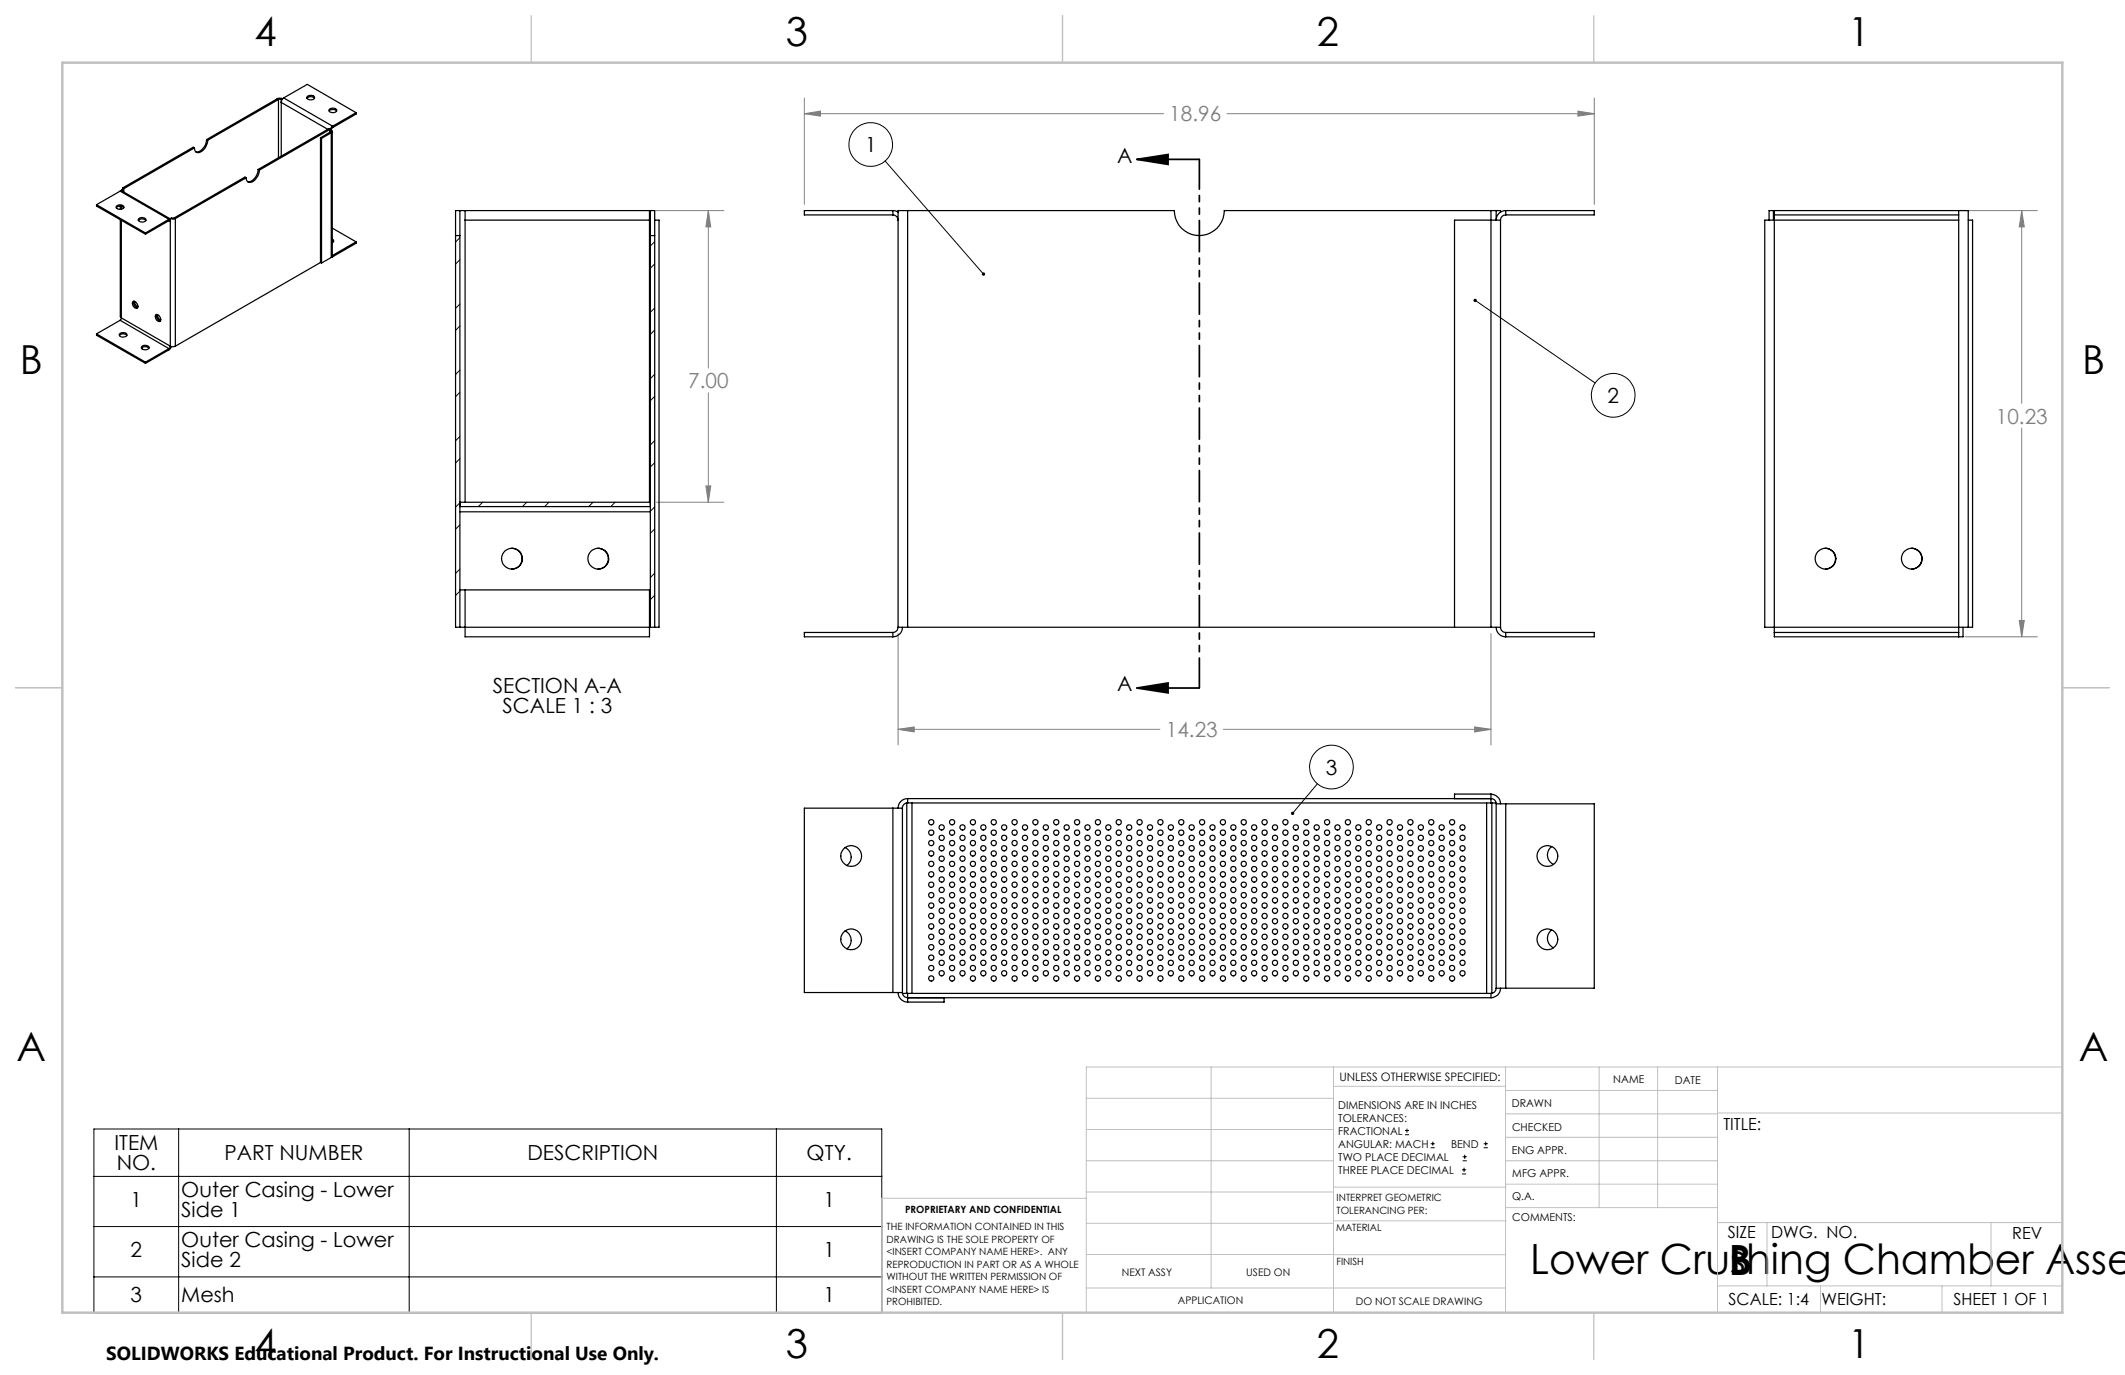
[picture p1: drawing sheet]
<svg xmlns="http://www.w3.org/2000/svg" width="432mm" height="279mm" viewBox="0 0 432 279" stroke-linecap="round" stroke-linejoin="round" font-family="sans-serif">
<defs><g id="words">
<g font-size="8.5">
<text x="310.9" y="258.9">Lower Crushing Chamber Asse</text>
<text x="351.3" y="259">B</text>
</g>
<g font-size="8.1">
<text x="51.7" y="9.3">4</text>
<text x="159.7" y="9.3">3</text>
<text x="267.6" y="9.3">2</text>
<text x="375.6" y="9.3">1</text>
<text x="4" y="76">B</text>
<text x="423.1" y="76">B</text>
<text x="3.3" y="215.7">A</text>
<text x="422.4" y="215.7">A</text>
<text x="51.7" y="276">4</text>
<text x="159.7" y="276">3</text>
<text x="267.6" y="276">2</text>
<text x="375.6" y="276">1</text>
</g>
<g font-size="4.2" fill="#808080">
<text x="237.6" y="24.7">18.96</text>
<text x="139.8" y="78.9">7.00</text>
<text x="405.6" y="86.1">10.23</text>
<text x="236.9" y="149.8">14.23</text>
</g>
<g font-size="4.2">
<text x="175.8" y="30.9">1</text>
<text x="227" y="33.1">A</text>
<text x="326.6" y="81.9">2</text>
<text x="100.2" y="140.7">SECTION A-A</text>
<text x="227" y="140.5">A</text>
<text x="102.1" y="144.9">SCALE 1 : 3</text>
<text x="269.4" y="157.4">3</text>
<text x="23.3" y="233.7">ITEM</text>
<text x="23.7" y="237.8">NO.</text>
<text x="45.6" y="235.7">PART NUMBER</text>
<text x="107.2" y="235.7">DESCRIPTION</text>
<text x="163.9" y="235.7">QTY.</text>
<text x="26.5" y="245.3">1</text>
<text x="36.8" y="243.2">Outer Casing - Lower</text>
<text x="167.3" y="245.3">1</text>
<text x="36.8" y="247.3">Side 1</text>
<text x="26.5" y="255.5">2</text>
<text x="36.8" y="253.4">Outer Casing - Lower</text>
<text x="36.8" y="257.5">Side 2</text>
<text x="167.3" y="255.5">1</text>
<text x="26.5" y="264.6">3</text>
<text x="36.8" y="264.6">Mesh</text>
<text x="167.3" y="264.6">1</text>
</g>
<text font-size="3.8" x="21.6" y="276.3">SOLIDWORKS Educational Product. For Instructional Use Only.</text>
<g font-size="3.4">
<text x="350.2" y="229.5">TITLE:</text>
<text x="351.1" y="251.6">SIZE</text>
<text x="359.9" y="251.6">DWG. NO.</text>
<text x="408.9" y="251.7">REV</text>
<text x="351.2" y="265.2">SCALE: 1:4</text>
<text x="370.1" y="265.3">WEIGHT:</text>
<text x="396.9" y="265.2">SHEET 1 OF 1</text>
</g>
<text font-size="2.4" x="272.2" y="219.7">UNLESS OTHERWISE SPECIFIED:</text>
<g font-size="2.2">
<text x="327.8" y="220.1">NAME</text>
<text x="340.3" y="220.2">DATE</text>
<text x="271.9" y="225.3">DIMENSIONS ARE IN INCHES</text>
<text x="271.9" y="227.9">TOLERANCES:</text>
<text x="307.2" y="224.9">DRAWN</text>
<text x="271.9" y="230.6">FRACTIONAL</text>
<text x="271.9" y="233.2">ANGULAR: MACH</text>
<text x="294.9" y="233.2">BEND</text>
<text x="307.3" y="229.8">CHECKED</text>
<text x="271.9" y="235.9">TWO PLACE DECIMAL</text>
<text x="271.9" y="238.5">THREE PLACE DECIMAL</text>
<text x="307.2" y="234.5">ENG APPR.</text>
<text x="307.3" y="239.2">MFG APPR.</text>
<text x="307.3" y="243.9">Q.A.</text>
<text x="307.3" y="248.1">COMMENTS:</text>
</g>
<g font-size="2.1">
<text x="227.9" y="259.2">NEXT ASSY</text>
<text x="253.3" y="259.2">USED ON</text>
<text x="239.3" y="265">APPLICATION</text>
<text x="275.5" y="265.1">DO NOT SCALE DRAWING</text>
</g>
<g font-size="2">
<text x="271.6" y="244.1">INTERPRET GEOMETRIC</text>
<text x="180.2" y="250">THE INFORMATION CONTAINED IN THIS</text>
<text x="183.9" y="246.4">PROPRIETARY AND CONFIDENTIAL</text>
<text x="271.5" y="250.2">MATERIAL</text>
<text x="271.6" y="246.6">TOLERANCING PER:</text>
<text x="180.2" y="252.5">DRAWING IS THE SOLE PROPERTY OF</text>
<text x="180.2" y="255.1">&lt;INSERT COMPANY NAME HERE&gt;. ANY</text>
<text x="180.2" y="257.6">REPRODUCTION IN PART OR AS A WHOLE</text>
<text x="271.5" y="257">FINISH</text>
<text x="180.2" y="260.1">WITHOUT THE WRITTEN PERMISSION OF</text>
<text x="180.2" y="262.6">&lt;INSERT COMPANY NAME HERE&gt; IS</text>
<text x="180.2" y="265.2">PROHIBITED.</text>
</g>
</g></defs>
<g fill="none" stroke="#000" stroke-width=".2">
<path d="M179.8 32.7l20 23M299.8 61l24.3 16.8M267.7 159.3l-5.1 6M19.1 229.4h160.1v37.4h-160.1zM19.1 239h160.1M36.3 229.4v37.4M83.1 229.4v37.4M157.8 229.4v37.4M285.5 230.6h.8M285.5 229.7h.8M285.9 229.3v.9M290.7 233.2h.8"/>
<path d="M290.7 232.4h.8M291.1 232v.8M297.1 238.5h.8M297.1 237.7h.8M297.2 235.9h.9M297.2 235.1h.9M297.5 237.3v.8M297.6 234.6v.9M301.5 233.2h.8M301.5 232.4h.8M301.9 232v.8M19.1 249.2h160.1"/>
<path d="M19.1 259.5h160.1"/>
<circle cx="176.9" cy="29.4" r="4.4"/>
<circle cx="327.8" cy="80.3" r="4.4"/>
<circle cx="270.5" cy="155.9" r="4.4"/>
</g>
<path d="M231 32.4l6.3-1v2zM231 32.4h12.7M231 139.8l6.3-1v2zM231 139.8h12.7" fill="none" stroke="#000" stroke-width=".35"/>
<g fill="none" stroke="#808080" stroke-width=".2">
<path d="M163.4 19.9v21.6M324 19.9v21.6M163.4 23.1l3.3-.5v1zM163.4 23.1h73M249.3 23.1h74.7M320.6 22.6l3.4 .5-3.4 .5zM133.2 42.8h13.9M143.9 42.8l.5 3.3h-1zM143.9 42.8v32M399.3 42.8h14.7M410.8 42.8l.5 3.3h-1zM410.8 42.8v39.2"/>
<path d="M143.9 79.8v22.3M143.4 98.7h1l-.5 3.4zM410.8 87v42.4M133.4 102.1h13.7M182.5 128.7v22.7M303 128.7v22.7M399.3 129.4h14.7M410.3 126.1h1l-.5 3.3zM182.5 148.2l3.3-.5v1zM182.5 148.2h53.2M248.6 148.2h54.4M299.6 147.7l3.4 .5-3.4 .5z"/>
</g>
<path d="M243.7 32.4v107.4" fill="none" stroke="#000" stroke-width=".35" stroke-dasharray="6.3 1.3 1.3 1.3 1.3 1.3" stroke-dashoffset=".3"/>
<g fill="none" stroke="#c0c0c0" stroke-width=".2">
<path d="M246.1 216.8v44.9M271 216.8v49.9M305.9 216.8v49.9M324.9 216.8v28.6M336.8 216.8v28.6M349 216.8v49.9M419.1 216.8h-198.4v49.9M220.7 235.9h50.3M220.7 229.5h50.3M220.7 223.2h50.3M271 220.7h34.9M305.9 231.1h43.1"/>
<path d="M305.9 226.3h43.1M305.9 221.6h43.1M305.9 235.9h43.1M349 226.2h70.1M220.7 248.6h50.3M220.7 242.2h50.3M220.7 254.9h50.3M220.7 243.5h-41.6v23.2M271 255h34.9M271 248.1h35M271 241.2h35M305.9 240.6h43.1"/>
<path d="M306 245.4h43M349 248.4h70.1M359.1 248.4v12.9M404.6 248.4v12.9M220.7 261.7h85.2M349 261.3h70.1M369.9 261.3v5.4M394.6 261.3v5.4"/>
</g>
<path d="M108 3.2v9.5M215.9 3.2v9.5M323.8 3.2v9.5M3.1 139.7h9.6M419.1 139.7h9.5M108 266.7v9.6M215.9 266.7v9.6M323.8 266.7v9.6" fill="none" stroke="#c0c0c0" stroke-width=".25"/>
<path d="M12.7 12.7h406.4v254h-406.4z" fill="none" stroke="#c0c0c0" stroke-width=".5"/>
<g fill="#000">
<path d="M231 32.4l6.3-1v2zM231 139.8l6.3-1v2z"/>
<path d="M199.5 55.5v.1a.33 .33 0 0 0 .2 .4 .33 .33 0 0 0 .4 0l-.3-.3 .3 .2a.35 .35 0 0 0-.1-.5 .35 .35 0 0 0-.5 .1zM299.5 60.8l.3 .2-.3-.1a.33 .33 0 0 0 .2 .5 .33 .33 0 0 0 .4-.4 .33 .33 0 0 0-.5-.3zM262.4 165.1v.4l.2-.2-.2 .2a.34 .34 0 0 0 .5 0 .34 .34 0 0 0 0-.5 .34 .34 0 0 0-.5 .1z"/>
</g>
<path d="M182.5 148.2l3.3-.5v1zM299.6 147.7l3.4 .5-3.4 .5zM163.4 23.1l3.3-.5v1zM320.6 22.6l3.4 .5-3.4 .5zM410.8 42.8l.5 3.3h-1zM410.3 126.1h1l-.5 3.3zM143.4 98.7h1l-.5 3.4zM143.9 42.8l.5 3.3h-1z" fill="#808080"/>
<g fill="none" stroke="#000" stroke-width=".25">
<path d="M57.6 19.9l-.2 .3M57.6 19.9l10 5.7M57.6 19.9l4.8-2.8 10 5.8M62.4 20a1.05 1.05 0 0 1 1.5 0M62.4 19.6a.9 .9 0 0 1 1.5 .3 1.01 1.01 0 0 1-1.6 0zM24.4 38.8h.4l9.8 5.7-.3 .1M24.4 38.8l-4.8 2.8M24.4 38.8l9.9 5.8M24.7 38.7l-.1 .1M24.7 38.7l.1 .1M24.9 38.2l.3 .1M24.9 38.2v.7"/>
<path d="M24.9 38.5l-.2 .2M25.2 38.3v.7M39.5 30.1l-14.3 8.2M39.5 30.1l-.2-.2-14.4 8.3M42 28.4a2.51 2.51 0 0 1-2.2 2.5v-.1M42 28.4l.2 .1M42.2 28.5a2.45 2.45 0 0 1-2.1 2.5l-.4-.3-.2-.6M50 36.1l-.2-.1-14.4 8.3M50 36.1l-14.4 8.3M52.5 34.4a2.53 2.53 0 0 1-2.2 2.5M52.5 34.4l.2 .2M52.7 34.6a2.71 2.71 0 0 1-2 2.5l-.5-.4-.2-.6"/>
<path d="M56.3 20.1l.6-.2 .5 .2M56.3 20.1l.3 .1M56.3 20.1l-14.3 8.3M56.6 20.2h.5M56.6 20.2l-14.4 8.3M56.6 20.2v11.9M57.1 20.2v11.5M57.4 20.2l-.3 .6 9.5 5.5M57.4 20.1l-.3 .1M57.4 20.1v.1M65.1 28l.2 .1M65.1 28v25.3"/>
<path d="M65.3 28.1v25.3M66.9 22.6a1.04 1.04 0 0 1 1.5 0M66.9 22.2a.87 .87 0 0 1 1.5 .3 .88 .88 0 0 1-1.5-.2zM67.1 26.5l.1 .2-.1 .1M67.1 26.8l-2 1.2M67.1 26.8l.2 .2M67.1 26.3l-14.4 8.3M67.1 26.3v.5M67.1 26.3l-.2-.2-14.4 8.3M67.3 26.4a.32 .32 0 0 1 .2 .3 .32 .32 0 0 1-.2 .3M67.3 27l-2 1.1M67.3 27v25.3"/>
<path d="M67.3 26.4l-.2 .1M67.5 26.7v25.4l-.2 .2M67.6 25.6l-.3 .3-.2 .6M67.6 25.9l-.3 .5M67.6 25.6v.3M72.4 22.9l-4.8 2.7M72.4 22.9v.3l-4.8 2.7M19.6 41.6v.3l10 5.7M19.6 41.6l10 5.7M23.6 42.2a1.04 1.04 0 0 1 1.6 0M23.7 41.9a.91 .91 0 0 1 1.5 .3 .91 .91 0 0 1-1.6-.2zM24.4 44.7v19.6l.3 .3"/>
<path d="M24.4 41.9v.6M24.7 41.9v.6M24.7 44.8v19.8M28.1 44.8a1.05 1.05 0 0 1 1.5 0M28.3 44.4a.92 .92 0 0 1 1.4 .4 1 1 0 0 1-1.6-.1zM29.6 47.3v.3M34.3 44.8h.3v.2zM34.3 44.6l-4.7 2.7M34.3 44.8l-4.7 2.8M34.3 44.6v.2M34.6 44.4l.4 .1 .6-.1M34.6 44.4v25.9"/>
<path d="M35.4 44.3l-.8 .1M35.4 44.3l.2 .1M35.6 44.4v25.9M65.1 53.3l.2 .1M65.1 53.3l-29.5 17M67.3 52.3l-2 1.1M67.5 48.6a.36 .36 0 0 1 .3 .4 .36 .36 0 0 1-.3 .3M67.5 48.9l.3 .2M67.5 46.4l4.9 2.7M67.5 51.9h.1M67.6 52.2h-.1M67.6 51.9h-.1"/>
<path d="M67.6 51.9v.3M72.4 49.1v.3l-4.8 2.8M72.4 49.1l-4.8 2.8M92.6 47.9v79.6h.9M92.6 47.9h.9M93.5 42.8h-.9v5.1M93.5 42.8v5.1M93.5 42.8h1M93.5 47.9v79.6M94.5 42.8h37.5v59.3M94.5 44.7h37.7M94.5 42.8v59.3"/>
<path d="M132.2 47.9v-5.1h.8v5.1M132.2 47.9v79.6M132.2 47.9h.8M133 44.7h.9v82.8h-39.4M133 47.9v79.6M181.4 42.8l1.1 .3M181.4 43.7a1.09 1.09 0 0 1 1.1 1M181.4 42.8h-18v.9h18M181.4 42.8v.9M184.4 42.8h-1.9v84.7M184.4 42.8h54.2a5.1 5.1 0 0 0 5.1 5.1 5.1 5.1 0 0 0 5.1-5.1h54.2M184.4 42.8v84.7"/>
<path d="M303 42.8h1M303 42.8v84.7M304 42.8v1.9a1.93 1.93 0 0 1 2-1.9M304 42.8h.9v.3M304.9 44.7h-9.3v82.8M304.9 44.7v82.8M306 43.7a1.09 1.09 0 0 0-1.1 1M306 42.8h18v.9h-18M306 42.8v.9M360.4 42.8h.1M360.4 42.8h-.9v1.9M360.4 42.8v1.9"/>
<path d="M360.5 43.7v1M360.5 44.7h-1.9v82.8h1.9M360.5 44.7h37.5M360.5 42.8h37.5M360.5 43.7h37.5M360.5 42.8v.9M360.5 44.7v82.8M398 43.7v1M398 42.8h1.9v84.7M398 42.8v.9M398 44.7v82.8M399.9 44.7h.9v82.8h-.9"/>
<path d="M19.6 67.8v.3l10 5.7M19.6 67.8l10 5.8M24.3 68.2a1.04 1.04 0 0 1 1.5 0M24.4 67.8a.87 .87 0 0 1 1.4 .3 .88 .88 0 0 1-1.6-.2zM24.4 65.1l-4.8 2.7M24.4 65.1l9.9 5.7M24.7 64.6l-.3 .5M24.7 64.6l9.9 5.7M27 61.3a.84 .84 0 0 1 .9 .4 .84 .84 0 0 1-.1 1 .96 .96 0 0 1-.8-1.4zM27.2 61.2a1.03 1.03 0 0 0 .7 1.3M27.3 61.2a1.42 1.42 0 0 0 .7 1.2M27.7 62.4l.3 .1"/>
<path d="M28.8 70.8a1.04 1.04 0 0 1 1.5 0M28.8 70.4a1 1 0 0 1 1.5 .2 .87 .87 0 0 1-.8 .5 .87 .87 0 0 1-.8-.5zM29.6 73.6v.2M31.6 64a.8 .8 0 0 1 1.1 .9 .44 .44 0 0 1-.5 .5 .44 .44 0 0 1-.4-.4l-.3-.7zM31.9 63.9a1.09 1.09 0 0 0 .7 1.3M32 63.9a1.24 1.24 0 0 0 .7 1.2M32.3 65.1l.3 .1M34.3 70.8v.3M34.3 70.8l-4.7 2.8M34.3 71.1l-4.7 2.7M34.6 70.3l.4 .1 .6-.1M34.6 70.3l-.3 .5"/>
<path d="M34.8 70.4l-.5 .7M93.5 102.9h38.7M93.5 102.1h38.7M93.5 119.9h38.7M93.5 104h38.7M94.5 119.9v7.6M104 111.4a2.12 2.12 0 0 1 2.1 2.1 2.12 2.12 0 0 1-2.1 2.1M121.5 111.4a2.12 2.12 0 0 1 2.1 2.1 2.12 2.12 0 0 1-2.1 2.1M132 119.9v9.5h-37.5v-1.9M370.9 111.4a2.12 2.12 0 0 1 2.1 2.1 2.12 2.12 0 0 1-2.1 2.1M388.4 111.4a2.12 2.12 0 0 1 2.1 2.1 2.12 2.12 0 0 1-2.1 2.1M93.5 127.5h1"/>
<path d="M181.4 128.5h-18v.9h18M181.4 128.5v.9M182.5 127.5h1.9M182.5 127.5a1.09 1.09 0 0 1-1.1 1M183.4 127.5a1.93 1.93 0 0 1-2 1.9M184.4 127.5h118.6M303 127.5h1.9M304 127.5a1.93 1.93 0 0 0 2 1.9M304.9 127.5a1.09 1.09 0 0 0 1.1 1M306 128.5h18v.9h-18M306 128.5v.9M360.5 127.5v1"/>
<path d="M360.5 127.5h37.5M360.5 128.5h37.5M398 127.5v1M398 127.5h1.9M398 128.5v.9M398.9 127.5v1.9h-38.4v-.9M171.7 172.2a2.12 2.12 0 0 1 .4 3.7M181.4 164.2h2M181.4 164.2v37.5M181.4 164.2h-18v37.5h18M183.4 164.2v37.5M184.3 163.2v38.7"/>
<path d="M184.4 162.3h118.6a1.02 1.02 0 0 1 1 1M184.4 162.3a1.93 1.93 0 0 0-1.9 1.9M184.4 163.2a1.02 1.02 0 0 0-1 1M184.4 162.3v.9M184.4 163.2h118.6M185.3 163.2v38.7M302.1 163.2v38.7M303 163.2h.1M303 161.4a1.99 1.99 0 0 1 1.9 1.9M303 161.4h-7.4v.9M303 161.4v1.8M303.1 163.2h.9"/>
<path d="M303.1 163.2v38.6M304 163.3h2M304 163.3v37.5M306 163.3h18v37.5h-18M306 163.3v37.5M315.3 172a2.11 2.11 0 0 0 .4 3.6M171.7 189.2a2.12 2.12 0 0 1 .4 3.6M315.3 188.9a2.11 2.11 0 0 0 .4 3.7M181.4 201.7h2M182.5 201.7a1.93 1.93 0 0 0 1.9 1.9M183.4 201.7a1.09 1.09 0 0 0 1 1h118.6M183.4 201.9h.9"/>
<path d="M184.3 201.9h.1M184.4 201.9v1.7M184.4 201.9h118.6M191.8 202.7v.9h-7.4M303 201.9v.8M304 200.8h2M304 200.8a1.09 1.09 0 0 1-1 1.1M304.9 200.8a1.93 1.93 0 0 1-1.9 1.9"/>
<circle cx="104" cy="113.5" r="2.12"/>
<circle cx="121.6" cy="113.5" r="2.12"/>
<circle cx="371" cy="113.5" r="2.11"/>
<circle cx="388.5" cy="113.5" r="2.11"/>
<circle cx="173" cy="173.9" r="2.12"/>
<circle cx="189.2" cy="179.8" r=".54"/>
<circle cx="189.2" cy="173.4" r=".54"/>
<circle cx="189.2" cy="169.2" r=".54"/>
<circle cx="189.2" cy="177.6" r=".54"/>
<circle cx="189.2" cy="167.1" r=".54"/>
<circle cx="189.2" cy="171.3" r=".54"/>
<circle cx="189.2" cy="175.5" r=".54"/>
<circle cx="191.3" cy="170.2" r=".54"/>
<circle cx="191.3" cy="178.7" r=".54"/>
<circle cx="191.3" cy="168.1" r=".54"/>
<circle cx="191.3" cy="174.5" r=".54"/>
<circle cx="191.3" cy="172.4" r=".54"/>
<circle cx="191.3" cy="176.6" r=".54"/>
<circle cx="193.5" cy="179.8" r=".54"/>
<circle cx="193.5" cy="175.5" r=".54"/>
<circle cx="193.5" cy="173.4" r=".54"/>
<circle cx="193.5" cy="167.1" r=".54"/>
<circle cx="193.5" cy="171.3" r=".54"/>
<circle cx="193.5" cy="177.6" r=".54"/>
<circle cx="193.5" cy="169.2" r=".54"/>
<circle cx="195.6" cy="176.6" r=".54"/>
<circle cx="195.6" cy="170.2" r=".54"/>
<circle cx="195.6" cy="174.5" r=".54"/>
<circle cx="195.6" cy="172.4" r=".54"/>
<circle cx="195.6" cy="178.7" r=".54"/>
<circle cx="195.6" cy="168.1" r=".54"/>
<circle cx="197.7" cy="179.8" r=".54"/>
<circle cx="197.7" cy="169.2" r=".54"/>
<circle cx="197.7" cy="167.1" r=".54"/>
<circle cx="197.7" cy="173.4" r=".54"/>
<circle cx="197.7" cy="175.5" r=".54"/>
<circle cx="197.7" cy="177.6" r=".54"/>
<circle cx="197.7" cy="171.3" r=".54"/>
<circle cx="199.8" cy="172.4" r=".54"/>
<circle cx="199.8" cy="168.1" r=".54"/>
<circle cx="199.8" cy="174.5" r=".54"/>
<circle cx="199.8" cy="170.2" r=".54"/>
<circle cx="199.8" cy="178.7" r=".54"/>
<circle cx="199.8" cy="176.6" r=".54"/>
<circle cx="201.9" cy="179.8" r=".54"/>
<circle cx="201.9" cy="173.4" r=".54"/>
<circle cx="201.9" cy="171.3" r=".54"/>
<circle cx="201.9" cy="177.6" r=".54"/>
<circle cx="201.9" cy="169.2" r=".54"/>
<circle cx="201.9" cy="167.1" r=".54"/>
<circle cx="201.9" cy="175.5" r=".54"/>
<circle cx="204" cy="176.6" r=".54"/>
<circle cx="204" cy="170.2" r=".54"/>
<circle cx="204" cy="178.7" r=".54"/>
<circle cx="204" cy="172.4" r=".54"/>
<circle cx="204" cy="174.5" r=".54"/>
<circle cx="204" cy="168.1" r=".54"/>
<circle cx="206.2" cy="179.8" r=".54"/>
<circle cx="206.2" cy="167.1" r=".54"/>
<circle cx="206.2" cy="169.2" r=".54"/>
<circle cx="206.2" cy="173.4" r=".54"/>
<circle cx="206.2" cy="177.6" r=".54"/>
<circle cx="206.2" cy="171.3" r=".54"/>
<circle cx="206.2" cy="175.5" r=".54"/>
<circle cx="208.3" cy="172.4" r=".54"/>
<circle cx="208.3" cy="168.1" r=".54"/>
<circle cx="208.3" cy="174.5" r=".54"/>
<circle cx="208.3" cy="178.7" r=".54"/>
<circle cx="208.3" cy="170.2" r=".54"/>
<circle cx="208.3" cy="176.6" r=".54"/>
<circle cx="210.4" cy="179.8" r=".54"/>
<circle cx="210.4" cy="173.4" r=".54"/>
<circle cx="210.4" cy="175.5" r=".54"/>
<circle cx="210.4" cy="167.1" r=".54"/>
<circle cx="210.4" cy="171.3" r=".54"/>
<circle cx="210.4" cy="177.6" r=".54"/>
<circle cx="210.4" cy="169.2" r=".54"/>
<circle cx="212.5" cy="170.2" r=".54"/>
<circle cx="212.5" cy="176.6" r=".54"/>
<circle cx="212.5" cy="172.4" r=".54"/>
<circle cx="212.5" cy="178.7" r=".54"/>
<circle cx="212.5" cy="174.5" r=".54"/>
<circle cx="212.5" cy="168.1" r=".54"/>
<circle cx="214.6" cy="179.8" r=".54"/>
<circle cx="214.6" cy="175.5" r=".54"/>
<circle cx="214.6" cy="167.1" r=".54"/>
<circle cx="214.6" cy="173.4" r=".54"/>
<circle cx="214.6" cy="177.6" r=".54"/>
<circle cx="214.6" cy="171.3" r=".54"/>
<circle cx="214.6" cy="169.2" r=".54"/>
<circle cx="216.7" cy="168.1" r=".54"/>
<circle cx="216.7" cy="172.4" r=".54"/>
<circle cx="216.7" cy="170.2" r=".54"/>
<circle cx="216.7" cy="174.5" r=".54"/>
<circle cx="216.7" cy="176.6" r=".54"/>
<circle cx="216.7" cy="178.7" r=".54"/>
<circle cx="218.9" cy="179.8" r=".54"/>
<circle cx="218.9" cy="171.3" r=".54"/>
<circle cx="218.9" cy="175.5" r=".54"/>
<circle cx="218.9" cy="169.2" r=".54"/>
<circle cx="218.9" cy="167.1" r=".54"/>
<circle cx="218.9" cy="177.6" r=".54"/>
<circle cx="218.9" cy="173.4" r=".54"/>
<circle cx="221" cy="172.4" r=".54"/>
<circle cx="221" cy="174.5" r=".54"/>
<circle cx="221" cy="178.7" r=".54"/>
<circle cx="221" cy="170.2" r=".54"/>
<circle cx="221" cy="176.6" r=".54"/>
<circle cx="221" cy="168.1" r=".54"/>
<circle cx="223.1" cy="179.8" r=".54"/>
<circle cx="223.1" cy="167.1" r=".54"/>
<circle cx="223.1" cy="177.6" r=".54"/>
<circle cx="223.1" cy="175.5" r=".54"/>
<circle cx="223.1" cy="169.2" r=".54"/>
<circle cx="223.1" cy="173.4" r=".54"/>
<circle cx="223.1" cy="171.3" r=".54"/>
<circle cx="225.2" cy="170.2" r=".54"/>
<circle cx="225.2" cy="168.1" r=".54"/>
<circle cx="225.2" cy="172.4" r=".54"/>
<circle cx="225.2" cy="178.7" r=".54"/>
<circle cx="225.2" cy="176.6" r=".54"/>
<circle cx="225.2" cy="174.5" r=".54"/>
<circle cx="227.3" cy="179.8" r=".54"/>
<circle cx="227.3" cy="171.3" r=".54"/>
<circle cx="227.3" cy="167.1" r=".54"/>
<circle cx="227.3" cy="169.2" r=".54"/>
<circle cx="227.3" cy="177.6" r=".54"/>
<circle cx="227.3" cy="175.5" r=".54"/>
<circle cx="227.3" cy="173.4" r=".54"/>
<circle cx="229.4" cy="174.5" r=".54"/>
<circle cx="229.4" cy="178.7" r=".54"/>
<circle cx="229.4" cy="176.6" r=".54"/>
<circle cx="229.4" cy="172.4" r=".54"/>
<circle cx="229.4" cy="168.1" r=".54"/>
<circle cx="229.4" cy="170.2" r=".54"/>
<circle cx="231.6" cy="179.8" r=".54"/>
<circle cx="231.6" cy="175.5" r=".54"/>
<circle cx="231.6" cy="167.1" r=".54"/>
<circle cx="231.6" cy="173.4" r=".54"/>
<circle cx="231.6" cy="171.3" r=".54"/>
<circle cx="231.6" cy="177.6" r=".54"/>
<circle cx="231.6" cy="169.2" r=".54"/>
<circle cx="233.7" cy="174.5" r=".54"/>
<circle cx="233.7" cy="172.4" r=".54"/>
<circle cx="233.7" cy="168.1" r=".54"/>
<circle cx="233.7" cy="178.7" r=".54"/>
<circle cx="233.7" cy="176.6" r=".54"/>
<circle cx="233.7" cy="170.2" r=".54"/>
<circle cx="235.8" cy="179.8" r=".54"/>
<circle cx="235.8" cy="175.5" r=".54"/>
<circle cx="235.8" cy="171.3" r=".54"/>
<circle cx="235.8" cy="167.1" r=".54"/>
<circle cx="235.8" cy="177.6" r=".54"/>
<circle cx="235.8" cy="169.2" r=".54"/>
<circle cx="235.8" cy="173.4" r=".54"/>
<circle cx="237.9" cy="172.4" r=".54"/>
<circle cx="237.9" cy="170.2" r=".54"/>
<circle cx="237.9" cy="178.7" r=".54"/>
<circle cx="237.9" cy="174.5" r=".54"/>
<circle cx="237.9" cy="168.1" r=".54"/>
<circle cx="237.9" cy="176.6" r=".54"/>
<circle cx="240" cy="179.8" r=".54"/>
<circle cx="240" cy="177.6" r=".54"/>
<circle cx="240" cy="175.5" r=".54"/>
<circle cx="240" cy="167.1" r=".54"/>
<circle cx="240" cy="171.3" r=".54"/>
<circle cx="240" cy="173.4" r=".54"/>
<circle cx="240" cy="169.2" r=".54"/>
<circle cx="242.1" cy="172.4" r=".54"/>
<circle cx="242.1" cy="168.1" r=".54"/>
<circle cx="242.1" cy="170.2" r=".54"/>
<circle cx="242.1" cy="174.5" r=".54"/>
<circle cx="242.1" cy="176.6" r=".54"/>
<circle cx="242.1" cy="178.7" r=".54"/>
<circle cx="244.3" cy="179.8" r=".54"/>
<circle cx="244.3" cy="167.1" r=".54"/>
<circle cx="244.3" cy="173.4" r=".54"/>
<circle cx="244.3" cy="175.5" r=".54"/>
<circle cx="244.3" cy="169.2" r=".54"/>
<circle cx="244.3" cy="171.3" r=".54"/>
<circle cx="244.3" cy="177.6" r=".54"/>
<circle cx="246.4" cy="172.4" r=".54"/>
<circle cx="246.4" cy="168.1" r=".54"/>
<circle cx="246.4" cy="174.5" r=".54"/>
<circle cx="246.4" cy="176.6" r=".54"/>
<circle cx="246.4" cy="170.2" r=".54"/>
<circle cx="246.4" cy="178.7" r=".54"/>
<circle cx="248.5" cy="179.8" r=".54"/>
<circle cx="248.5" cy="169.2" r=".54"/>
<circle cx="248.5" cy="175.5" r=".54"/>
<circle cx="248.5" cy="171.3" r=".54"/>
<circle cx="248.5" cy="167.1" r=".54"/>
<circle cx="248.5" cy="173.4" r=".54"/>
<circle cx="248.5" cy="177.6" r=".54"/>
<circle cx="250.6" cy="178.7" r=".54"/>
<circle cx="250.6" cy="176.6" r=".54"/>
<circle cx="250.6" cy="172.4" r=".54"/>
<circle cx="250.6" cy="174.5" r=".54"/>
<circle cx="250.6" cy="170.2" r=".54"/>
<circle cx="250.6" cy="168.1" r=".54"/>
<circle cx="252.7" cy="179.8" r=".54"/>
<circle cx="252.7" cy="177.6" r=".54"/>
<circle cx="252.7" cy="167.1" r=".54"/>
<circle cx="252.7" cy="169.2" r=".54"/>
<circle cx="252.7" cy="171.3" r=".54"/>
<circle cx="252.7" cy="175.5" r=".54"/>
<circle cx="252.7" cy="173.4" r=".54"/>
<circle cx="254.8" cy="172.4" r=".54"/>
<circle cx="254.8" cy="174.5" r=".54"/>
<circle cx="254.8" cy="176.6" r=".54"/>
<circle cx="254.8" cy="178.7" r=".54"/>
<circle cx="254.8" cy="168.1" r=".54"/>
<circle cx="254.8" cy="170.2" r=".54"/>
<circle cx="257" cy="179.8" r=".54"/>
<circle cx="257" cy="167.1" r=".54"/>
<circle cx="257" cy="169.2" r=".54"/>
<circle cx="257" cy="171.3" r=".54"/>
<circle cx="257" cy="173.4" r=".54"/>
<circle cx="257" cy="175.5" r=".54"/>
<circle cx="257" cy="177.6" r=".54"/>
<circle cx="259.1" cy="178.7" r=".54"/>
<circle cx="259.1" cy="170.2" r=".54"/>
<circle cx="259.1" cy="174.5" r=".54"/>
<circle cx="259.1" cy="168.1" r=".54"/>
<circle cx="259.1" cy="176.6" r=".54"/>
<circle cx="259.1" cy="172.4" r=".54"/>
<circle cx="261.2" cy="179.8" r=".54"/>
<circle cx="261.2" cy="177.6" r=".54"/>
<circle cx="261.2" cy="167.1" r=".54"/>
<circle cx="261.2" cy="171.3" r=".54"/>
<circle cx="261.2" cy="169.2" r=".54"/>
<circle cx="261.2" cy="175.5" r=".54"/>
<circle cx="261.2" cy="173.4" r=".54"/>
<circle cx="263.3" cy="178.7" r=".54"/>
<circle cx="263.3" cy="176.6" r=".54"/>
<circle cx="263.3" cy="170.2" r=".54"/>
<circle cx="263.3" cy="172.4" r=".54"/>
<circle cx="263.3" cy="168.1" r=".54"/>
<circle cx="263.3" cy="174.5" r=".54"/>
<circle cx="265.4" cy="179.8" r=".54"/>
<circle cx="265.4" cy="171.3" r=".54"/>
<circle cx="265.4" cy="177.6" r=".54"/>
<circle cx="265.4" cy="169.2" r=".54"/>
<circle cx="265.4" cy="167.1" r=".54"/>
<circle cx="265.4" cy="173.4" r=".54"/>
<circle cx="265.4" cy="175.5" r=".54"/>
<circle cx="267.5" cy="170.2" r=".54"/>
<circle cx="267.5" cy="176.6" r=".54"/>
<circle cx="267.5" cy="172.4" r=".54"/>
<circle cx="267.5" cy="168.1" r=".54"/>
<circle cx="267.5" cy="178.7" r=".54"/>
<circle cx="267.5" cy="174.5" r=".54"/>
<circle cx="269.7" cy="179.8" r=".54"/>
<circle cx="269.7" cy="171.3" r=".54"/>
<circle cx="269.7" cy="169.2" r=".54"/>
<circle cx="269.7" cy="167.1" r=".54"/>
<circle cx="269.7" cy="177.6" r=".54"/>
<circle cx="269.7" cy="175.5" r=".54"/>
<circle cx="269.7" cy="173.4" r=".54"/>
<circle cx="271.8" cy="178.7" r=".54"/>
<circle cx="271.8" cy="176.6" r=".54"/>
<circle cx="271.8" cy="170.2" r=".54"/>
<circle cx="271.8" cy="174.5" r=".54"/>
<circle cx="271.8" cy="172.4" r=".54"/>
<circle cx="271.8" cy="168.1" r=".54"/>
<circle cx="273.9" cy="179.8" r=".54"/>
<circle cx="273.9" cy="169.2" r=".54"/>
<circle cx="273.9" cy="173.4" r=".54"/>
<circle cx="273.9" cy="171.3" r=".54"/>
<circle cx="273.9" cy="167.1" r=".54"/>
<circle cx="273.9" cy="175.5" r=".54"/>
<circle cx="273.9" cy="177.6" r=".54"/>
<circle cx="276" cy="168.1" r=".54"/>
<circle cx="276" cy="174.5" r=".54"/>
<circle cx="276" cy="170.2" r=".54"/>
<circle cx="276" cy="172.4" r=".54"/>
<circle cx="276" cy="176.6" r=".54"/>
<circle cx="276" cy="178.7" r=".54"/>
<circle cx="278.1" cy="179.8" r=".54"/>
<circle cx="278.1" cy="171.3" r=".54"/>
<circle cx="278.1" cy="167.1" r=".54"/>
<circle cx="278.1" cy="169.2" r=".54"/>
<circle cx="278.1" cy="175.5" r=".54"/>
<circle cx="278.1" cy="177.6" r=".54"/>
<circle cx="278.1" cy="173.4" r=".54"/>
<circle cx="280.2" cy="170.2" r=".54"/>
<circle cx="280.2" cy="178.7" r=".54"/>
<circle cx="280.2" cy="168.1" r=".54"/>
<circle cx="280.2" cy="176.6" r=".54"/>
<circle cx="280.2" cy="172.4" r=".54"/>
<circle cx="280.2" cy="174.5" r=".54"/>
<circle cx="282.4" cy="179.8" r=".54"/>
<circle cx="282.4" cy="171.3" r=".54"/>
<circle cx="282.4" cy="169.2" r=".54"/>
<circle cx="282.4" cy="173.4" r=".54"/>
<circle cx="282.4" cy="167.1" r=".54"/>
<circle cx="282.4" cy="175.5" r=".54"/>
<circle cx="282.4" cy="177.6" r=".54"/>
<circle cx="284.5" cy="170.2" r=".54"/>
<circle cx="284.5" cy="178.7" r=".54"/>
<circle cx="284.5" cy="168.1" r=".54"/>
<circle cx="284.5" cy="176.6" r=".54"/>
<circle cx="284.5" cy="172.4" r=".54"/>
<circle cx="284.5" cy="174.5" r=".54"/>
<circle cx="286.6" cy="179.8" r=".54"/>
<circle cx="286.6" cy="169.2" r=".54"/>
<circle cx="286.6" cy="171.3" r=".54"/>
<circle cx="286.6" cy="175.5" r=".54"/>
<circle cx="286.6" cy="167.1" r=".54"/>
<circle cx="286.6" cy="173.4" r=".54"/>
<circle cx="286.6" cy="177.6" r=".54"/>
<circle cx="288.7" cy="170.2" r=".54"/>
<circle cx="288.7" cy="176.6" r=".54"/>
<circle cx="288.7" cy="168.1" r=".54"/>
<circle cx="288.7" cy="172.4" r=".54"/>
<circle cx="288.7" cy="174.5" r=".54"/>
<circle cx="288.7" cy="178.7" r=".54"/>
<circle cx="290.8" cy="179.8" r=".54"/>
<circle cx="290.8" cy="171.3" r=".54"/>
<circle cx="290.8" cy="177.6" r=".54"/>
<circle cx="290.8" cy="175.5" r=".54"/>
<circle cx="290.8" cy="173.4" r=".54"/>
<circle cx="290.8" cy="169.2" r=".54"/>
<circle cx="290.8" cy="167.1" r=".54"/>
<circle cx="292.9" cy="168.1" r=".54"/>
<circle cx="292.9" cy="174.5" r=".54"/>
<circle cx="292.9" cy="172.4" r=".54"/>
<circle cx="292.9" cy="178.7" r=".54"/>
<circle cx="292.9" cy="170.2" r=".54"/>
<circle cx="292.9" cy="176.6" r=".54"/>
<circle cx="295.1" cy="179.8" r=".54"/>
<circle cx="295.1" cy="173.4" r=".54"/>
<circle cx="295.1" cy="167.1" r=".54"/>
<circle cx="295.1" cy="169.2" r=".54"/>
<circle cx="295.1" cy="177.6" r=".54"/>
<circle cx="295.1" cy="171.3" r=".54"/>
<circle cx="295.1" cy="175.5" r=".54"/>
<circle cx="297.2" cy="172.4" r=".54"/>
<circle cx="297.2" cy="174.5" r=".54"/>
<circle cx="297.2" cy="168.1" r=".54"/>
<circle cx="297.2" cy="176.6" r=".54"/>
<circle cx="297.2" cy="170.2" r=".54"/>
<circle cx="297.2" cy="178.7" r=".54"/>
<circle cx="314.4" cy="174" r="2.11"/>
<circle cx="173" cy="190.9" r="2.12"/>
<circle cx="189.2" cy="184" r=".54"/>
<circle cx="189.2" cy="181.9" r=".54"/>
<circle cx="189.2" cy="186.1" r=".54"/>
<circle cx="189.2" cy="188.2" r=".54"/>
<circle cx="189.2" cy="192.5" r=".54"/>
<circle cx="189.2" cy="194.6" r=".54"/>
<circle cx="189.2" cy="190.3" r=".54"/>
<circle cx="189.2" cy="198.8" r=".54"/>
<circle cx="189.2" cy="196.7" r=".54"/>
<circle cx="191.3" cy="185.1" r=".54"/>
<circle cx="191.3" cy="187.2" r=".54"/>
<circle cx="191.3" cy="189.3" r=".54"/>
<circle cx="191.3" cy="182.9" r=".54"/>
<circle cx="191.3" cy="180.8" r=".54"/>
<circle cx="191.3" cy="195.6" r=".54"/>
<circle cx="191.3" cy="193.5" r=".54"/>
<circle cx="191.3" cy="191.4" r=".54"/>
<circle cx="191.3" cy="197.8" r=".54"/>
<circle cx="193.5" cy="186.1" r=".54"/>
<circle cx="193.5" cy="188.2" r=".54"/>
<circle cx="193.5" cy="184" r=".54"/>
<circle cx="193.5" cy="181.9" r=".54"/>
<circle cx="193.5" cy="192.5" r=".54"/>
<circle cx="193.5" cy="194.6" r=".54"/>
<circle cx="193.5" cy="190.3" r=".54"/>
<circle cx="193.5" cy="198.8" r=".54"/>
<circle cx="193.5" cy="196.7" r=".54"/>
<circle cx="195.6" cy="189.3" r=".54"/>
<circle cx="195.6" cy="187.2" r=".54"/>
<circle cx="195.6" cy="185.1" r=".54"/>
<circle cx="195.6" cy="182.9" r=".54"/>
<circle cx="195.6" cy="180.8" r=".54"/>
<circle cx="195.6" cy="195.6" r=".54"/>
<circle cx="195.6" cy="193.5" r=".54"/>
<circle cx="195.6" cy="191.4" r=".54"/>
<circle cx="195.6" cy="197.8" r=".54"/>
<circle cx="197.7" cy="181.9" r=".54"/>
<circle cx="197.7" cy="188.2" r=".54"/>
<circle cx="197.7" cy="184" r=".54"/>
<circle cx="197.7" cy="186.1" r=".54"/>
<circle cx="197.7" cy="192.5" r=".54"/>
<circle cx="197.7" cy="190.3" r=".54"/>
<circle cx="197.7" cy="194.6" r=".54"/>
<circle cx="197.7" cy="198.8" r=".54"/>
<circle cx="197.7" cy="196.7" r=".54"/>
<circle cx="199.8" cy="182.9" r=".54"/>
<circle cx="199.8" cy="185.1" r=".54"/>
<circle cx="199.8" cy="187.2" r=".54"/>
<circle cx="199.8" cy="180.8" r=".54"/>
<circle cx="199.8" cy="189.3" r=".54"/>
<circle cx="199.8" cy="193.5" r=".54"/>
<circle cx="199.8" cy="195.6" r=".54"/>
<circle cx="199.8" cy="191.4" r=".54"/>
<circle cx="199.8" cy="197.8" r=".54"/>
<circle cx="201.9" cy="188.2" r=".54"/>
<circle cx="201.9" cy="184" r=".54"/>
<circle cx="201.9" cy="186.1" r=".54"/>
<circle cx="201.9" cy="181.9" r=".54"/>
<circle cx="201.9" cy="194.6" r=".54"/>
<circle cx="201.9" cy="192.5" r=".54"/>
<circle cx="201.9" cy="190.3" r=".54"/>
<circle cx="201.9" cy="198.8" r=".54"/>
<circle cx="201.9" cy="196.7" r=".54"/>
<circle cx="204" cy="189.3" r=".54"/>
<circle cx="204" cy="187.2" r=".54"/>
<circle cx="204" cy="185.1" r=".54"/>
<circle cx="204" cy="182.9" r=".54"/>
<circle cx="204" cy="180.8" r=".54"/>
<circle cx="204" cy="193.5" r=".54"/>
<circle cx="204" cy="191.4" r=".54"/>
<circle cx="204" cy="195.6" r=".54"/>
<circle cx="204" cy="197.8" r=".54"/>
<circle cx="206.2" cy="184" r=".54"/>
<circle cx="206.2" cy="181.9" r=".54"/>
<circle cx="206.2" cy="188.2" r=".54"/>
<circle cx="206.2" cy="186.1" r=".54"/>
<circle cx="206.2" cy="194.6" r=".54"/>
<circle cx="206.2" cy="190.3" r=".54"/>
<circle cx="206.2" cy="192.5" r=".54"/>
<circle cx="206.2" cy="198.8" r=".54"/>
<circle cx="206.2" cy="196.7" r=".54"/>
<circle cx="208.3" cy="189.3" r=".54"/>
<circle cx="208.3" cy="182.9" r=".54"/>
<circle cx="208.3" cy="187.2" r=".54"/>
<circle cx="208.3" cy="185.1" r=".54"/>
<circle cx="208.3" cy="180.8" r=".54"/>
<circle cx="208.3" cy="195.6" r=".54"/>
<circle cx="208.3" cy="193.5" r=".54"/>
<circle cx="208.3" cy="191.4" r=".54"/>
<circle cx="208.3" cy="197.8" r=".54"/>
<circle cx="210.4" cy="186.1" r=".54"/>
<circle cx="210.4" cy="184" r=".54"/>
<circle cx="210.4" cy="188.2" r=".54"/>
<circle cx="210.4" cy="181.9" r=".54"/>
<circle cx="210.4" cy="194.6" r=".54"/>
<circle cx="210.4" cy="192.5" r=".54"/>
<circle cx="210.4" cy="190.3" r=".54"/>
<circle cx="210.4" cy="198.8" r=".54"/>
<circle cx="210.4" cy="196.7" r=".54"/>
<circle cx="212.5" cy="189.3" r=".54"/>
<circle cx="212.5" cy="180.8" r=".54"/>
<circle cx="212.5" cy="185.1" r=".54"/>
<circle cx="212.5" cy="182.9" r=".54"/>
<circle cx="212.5" cy="187.2" r=".54"/>
<circle cx="212.5" cy="195.6" r=".54"/>
<circle cx="212.5" cy="193.5" r=".54"/>
<circle cx="212.5" cy="191.4" r=".54"/>
<circle cx="212.5" cy="197.8" r=".54"/>
<circle cx="214.6" cy="188.2" r=".54"/>
<circle cx="214.6" cy="186.1" r=".54"/>
<circle cx="214.6" cy="184" r=".54"/>
<circle cx="214.6" cy="181.9" r=".54"/>
<circle cx="214.6" cy="194.6" r=".54"/>
<circle cx="214.6" cy="190.3" r=".54"/>
<circle cx="214.6" cy="192.5" r=".54"/>
<circle cx="214.6" cy="198.8" r=".54"/>
<circle cx="214.6" cy="196.7" r=".54"/>
<circle cx="216.7" cy="187.2" r=".54"/>
<circle cx="216.7" cy="180.8" r=".54"/>
<circle cx="216.7" cy="182.9" r=".54"/>
<circle cx="216.7" cy="185.1" r=".54"/>
<circle cx="216.7" cy="189.3" r=".54"/>
<circle cx="216.7" cy="193.5" r=".54"/>
<circle cx="216.7" cy="191.4" r=".54"/>
<circle cx="216.7" cy="195.6" r=".54"/>
<circle cx="216.7" cy="197.8" r=".54"/>
<circle cx="218.9" cy="188.2" r=".54"/>
<circle cx="218.9" cy="184" r=".54"/>
<circle cx="218.9" cy="186.1" r=".54"/>
<circle cx="218.9" cy="181.9" r=".54"/>
<circle cx="218.9" cy="190.3" r=".54"/>
<circle cx="218.9" cy="192.5" r=".54"/>
<circle cx="218.9" cy="194.6" r=".54"/>
<circle cx="218.9" cy="198.8" r=".54"/>
<circle cx="218.9" cy="196.7" r=".54"/>
<circle cx="221" cy="187.2" r=".54"/>
<circle cx="221" cy="189.3" r=".54"/>
<circle cx="221" cy="180.8" r=".54"/>
<circle cx="221" cy="182.9" r=".54"/>
<circle cx="221" cy="185.1" r=".54"/>
<circle cx="221" cy="195.6" r=".54"/>
<circle cx="221" cy="193.5" r=".54"/>
<circle cx="221" cy="191.4" r=".54"/>
<circle cx="221" cy="197.8" r=".54"/>
<circle cx="223.1" cy="184" r=".54"/>
<circle cx="223.1" cy="186.1" r=".54"/>
<circle cx="223.1" cy="188.2" r=".54"/>
<circle cx="223.1" cy="181.9" r=".54"/>
<circle cx="223.1" cy="194.6" r=".54"/>
<circle cx="223.1" cy="192.5" r=".54"/>
<circle cx="223.1" cy="190.3" r=".54"/>
<circle cx="223.1" cy="198.8" r=".54"/>
<circle cx="223.1" cy="196.7" r=".54"/>
<circle cx="225.2" cy="180.8" r=".54"/>
<circle cx="225.2" cy="187.2" r=".54"/>
<circle cx="225.2" cy="189.3" r=".54"/>
<circle cx="225.2" cy="185.1" r=".54"/>
<circle cx="225.2" cy="182.9" r=".54"/>
<circle cx="225.2" cy="191.4" r=".54"/>
<circle cx="225.2" cy="193.5" r=".54"/>
<circle cx="225.2" cy="195.6" r=".54"/>
<circle cx="225.2" cy="197.8" r=".54"/>
<circle cx="227.3" cy="188.2" r=".54"/>
<circle cx="227.3" cy="184" r=".54"/>
<circle cx="227.3" cy="186.1" r=".54"/>
<circle cx="227.3" cy="181.9" r=".54"/>
<circle cx="227.3" cy="190.3" r=".54"/>
<circle cx="227.3" cy="192.5" r=".54"/>
<circle cx="227.3" cy="194.6" r=".54"/>
<circle cx="227.3" cy="198.8" r=".54"/>
<circle cx="227.3" cy="196.7" r=".54"/>
<circle cx="229.4" cy="185.1" r=".54"/>
<circle cx="229.4" cy="182.9" r=".54"/>
<circle cx="229.4" cy="180.8" r=".54"/>
<circle cx="229.4" cy="189.3" r=".54"/>
<circle cx="229.4" cy="187.2" r=".54"/>
<circle cx="229.4" cy="191.4" r=".54"/>
<circle cx="229.4" cy="193.5" r=".54"/>
<circle cx="229.4" cy="195.6" r=".54"/>
<circle cx="229.4" cy="197.8" r=".54"/>
<circle cx="231.6" cy="188.2" r=".54"/>
<circle cx="231.6" cy="186.1" r=".54"/>
<circle cx="231.6" cy="184" r=".54"/>
<circle cx="231.6" cy="181.9" r=".54"/>
<circle cx="231.6" cy="192.5" r=".54"/>
<circle cx="231.6" cy="190.3" r=".54"/>
<circle cx="231.6" cy="194.6" r=".54"/>
<circle cx="231.6" cy="198.8" r=".54"/>
<circle cx="231.6" cy="196.7" r=".54"/>
<circle cx="233.7" cy="189.3" r=".54"/>
<circle cx="233.7" cy="187.2" r=".54"/>
<circle cx="233.7" cy="185.1" r=".54"/>
<circle cx="233.7" cy="180.8" r=".54"/>
<circle cx="233.7" cy="182.9" r=".54"/>
<circle cx="233.7" cy="195.6" r=".54"/>
<circle cx="233.7" cy="193.5" r=".54"/>
<circle cx="233.7" cy="191.4" r=".54"/>
<circle cx="233.7" cy="197.8" r=".54"/>
<circle cx="235.8" cy="184" r=".54"/>
<circle cx="235.8" cy="188.2" r=".54"/>
<circle cx="235.8" cy="186.1" r=".54"/>
<circle cx="235.8" cy="181.9" r=".54"/>
<circle cx="235.8" cy="190.3" r=".54"/>
<circle cx="235.8" cy="192.5" r=".54"/>
<circle cx="235.8" cy="194.6" r=".54"/>
<circle cx="235.8" cy="198.8" r=".54"/>
<circle cx="235.8" cy="196.7" r=".54"/>
<circle cx="237.9" cy="182.9" r=".54"/>
<circle cx="237.9" cy="189.3" r=".54"/>
<circle cx="237.9" cy="185.1" r=".54"/>
<circle cx="237.9" cy="180.8" r=".54"/>
<circle cx="237.9" cy="187.2" r=".54"/>
<circle cx="237.9" cy="193.5" r=".54"/>
<circle cx="237.9" cy="191.4" r=".54"/>
<circle cx="237.9" cy="195.6" r=".54"/>
<circle cx="237.9" cy="197.8" r=".54"/>
<circle cx="240" cy="188.2" r=".54"/>
<circle cx="240" cy="186.1" r=".54"/>
<circle cx="240" cy="184" r=".54"/>
<circle cx="240" cy="181.9" r=".54"/>
<circle cx="240" cy="192.5" r=".54"/>
<circle cx="240" cy="190.3" r=".54"/>
<circle cx="240" cy="194.6" r=".54"/>
<circle cx="240" cy="198.8" r=".54"/>
<circle cx="240" cy="196.7" r=".54"/>
<circle cx="242.1" cy="182.9" r=".54"/>
<circle cx="242.1" cy="187.2" r=".54"/>
<circle cx="242.1" cy="185.1" r=".54"/>
<circle cx="242.1" cy="189.3" r=".54"/>
<circle cx="242.1" cy="180.8" r=".54"/>
<circle cx="242.1" cy="193.5" r=".54"/>
<circle cx="242.1" cy="195.6" r=".54"/>
<circle cx="242.1" cy="191.4" r=".54"/>
<circle cx="242.1" cy="197.8" r=".54"/>
<circle cx="244.3" cy="188.2" r=".54"/>
<circle cx="244.3" cy="186.1" r=".54"/>
<circle cx="244.3" cy="184" r=".54"/>
<circle cx="244.3" cy="181.9" r=".54"/>
<circle cx="244.3" cy="192.5" r=".54"/>
<circle cx="244.3" cy="194.6" r=".54"/>
<circle cx="244.3" cy="190.3" r=".54"/>
<circle cx="244.3" cy="198.8" r=".54"/>
<circle cx="244.3" cy="196.7" r=".54"/>
<circle cx="246.4" cy="187.2" r=".54"/>
<circle cx="246.4" cy="189.3" r=".54"/>
<circle cx="246.4" cy="185.1" r=".54"/>
<circle cx="246.4" cy="180.8" r=".54"/>
<circle cx="246.4" cy="182.9" r=".54"/>
<circle cx="246.4" cy="195.6" r=".54"/>
<circle cx="246.4" cy="193.5" r=".54"/>
<circle cx="246.4" cy="191.4" r=".54"/>
<circle cx="246.4" cy="197.8" r=".54"/>
<circle cx="248.5" cy="188.2" r=".54"/>
<circle cx="248.5" cy="186.1" r=".54"/>
<circle cx="248.5" cy="181.9" r=".54"/>
<circle cx="248.5" cy="184" r=".54"/>
<circle cx="248.5" cy="192.5" r=".54"/>
<circle cx="248.5" cy="190.3" r=".54"/>
<circle cx="248.5" cy="194.6" r=".54"/>
<circle cx="248.5" cy="198.8" r=".54"/>
<circle cx="248.5" cy="196.7" r=".54"/>
<circle cx="250.6" cy="180.8" r=".54"/>
<circle cx="250.6" cy="187.2" r=".54"/>
<circle cx="250.6" cy="189.3" r=".54"/>
<circle cx="250.6" cy="185.1" r=".54"/>
<circle cx="250.6" cy="182.9" r=".54"/>
<circle cx="250.6" cy="193.5" r=".54"/>
<circle cx="250.6" cy="195.6" r=".54"/>
<circle cx="250.6" cy="191.4" r=".54"/>
<circle cx="250.6" cy="197.8" r=".54"/>
<circle cx="252.7" cy="186.1" r=".54"/>
<circle cx="252.7" cy="184" r=".54"/>
<circle cx="252.7" cy="188.2" r=".54"/>
<circle cx="252.7" cy="181.9" r=".54"/>
<circle cx="252.7" cy="192.5" r=".54"/>
<circle cx="252.7" cy="190.3" r=".54"/>
<circle cx="252.7" cy="194.6" r=".54"/>
<circle cx="252.7" cy="198.8" r=".54"/>
<circle cx="252.7" cy="196.7" r=".54"/>
<circle cx="254.8" cy="180.8" r=".54"/>
<circle cx="254.8" cy="189.3" r=".54"/>
<circle cx="254.8" cy="182.9" r=".54"/>
<circle cx="254.8" cy="185.1" r=".54"/>
<circle cx="254.8" cy="187.2" r=".54"/>
<circle cx="254.8" cy="193.5" r=".54"/>
<circle cx="254.8" cy="191.4" r=".54"/>
<circle cx="254.8" cy="195.6" r=".54"/>
<circle cx="254.8" cy="197.8" r=".54"/>
<circle cx="257" cy="184" r=".54"/>
<circle cx="257" cy="181.9" r=".54"/>
<circle cx="257" cy="188.2" r=".54"/>
<circle cx="257" cy="186.1" r=".54"/>
<circle cx="257" cy="194.6" r=".54"/>
<circle cx="257" cy="192.5" r=".54"/>
<circle cx="257" cy="190.3" r=".54"/>
<circle cx="257" cy="198.8" r=".54"/>
<circle cx="257" cy="196.7" r=".54"/>
<circle cx="259.1" cy="187.2" r=".54"/>
<circle cx="259.1" cy="185.1" r=".54"/>
<circle cx="259.1" cy="182.9" r=".54"/>
<circle cx="259.1" cy="180.8" r=".54"/>
<circle cx="259.1" cy="189.3" r=".54"/>
<circle cx="259.1" cy="193.5" r=".54"/>
<circle cx="259.1" cy="191.4" r=".54"/>
<circle cx="259.1" cy="195.6" r=".54"/>
<circle cx="259.1" cy="197.8" r=".54"/>
<circle cx="261.2" cy="184" r=".54"/>
<circle cx="261.2" cy="186.1" r=".54"/>
<circle cx="261.2" cy="181.9" r=".54"/>
<circle cx="261.2" cy="188.2" r=".54"/>
<circle cx="261.2" cy="190.3" r=".54"/>
<circle cx="261.2" cy="192.5" r=".54"/>
<circle cx="261.2" cy="194.6" r=".54"/>
<circle cx="261.2" cy="198.8" r=".54"/>
<circle cx="261.2" cy="196.7" r=".54"/>
<circle cx="263.3" cy="189.3" r=".54"/>
<circle cx="263.3" cy="185.1" r=".54"/>
<circle cx="263.3" cy="187.2" r=".54"/>
<circle cx="263.3" cy="182.9" r=".54"/>
<circle cx="263.3" cy="180.8" r=".54"/>
<circle cx="263.3" cy="193.5" r=".54"/>
<circle cx="263.3" cy="195.6" r=".54"/>
<circle cx="263.3" cy="191.4" r=".54"/>
<circle cx="263.3" cy="197.8" r=".54"/>
<circle cx="265.4" cy="188.2" r=".54"/>
<circle cx="265.4" cy="184" r=".54"/>
<circle cx="265.4" cy="181.9" r=".54"/>
<circle cx="265.4" cy="186.1" r=".54"/>
<circle cx="265.4" cy="194.6" r=".54"/>
<circle cx="265.4" cy="192.5" r=".54"/>
<circle cx="265.4" cy="190.3" r=".54"/>
<circle cx="265.4" cy="198.8" r=".54"/>
<circle cx="265.4" cy="196.7" r=".54"/>
<circle cx="267.5" cy="180.8" r=".54"/>
<circle cx="267.5" cy="189.3" r=".54"/>
<circle cx="267.5" cy="187.2" r=".54"/>
<circle cx="267.5" cy="182.9" r=".54"/>
<circle cx="267.5" cy="185.1" r=".54"/>
<circle cx="267.5" cy="193.5" r=".54"/>
<circle cx="267.5" cy="195.6" r=".54"/>
<circle cx="267.5" cy="191.4" r=".54"/>
<circle cx="267.5" cy="197.8" r=".54"/>
<circle cx="269.7" cy="186.1" r=".54"/>
<circle cx="269.7" cy="184" r=".54"/>
<circle cx="269.7" cy="181.9" r=".54"/>
<circle cx="269.7" cy="188.2" r=".54"/>
<circle cx="269.7" cy="192.5" r=".54"/>
<circle cx="269.7" cy="190.3" r=".54"/>
<circle cx="269.7" cy="194.6" r=".54"/>
<circle cx="269.7" cy="198.8" r=".54"/>
<circle cx="269.7" cy="196.7" r=".54"/>
<circle cx="271.8" cy="189.3" r=".54"/>
<circle cx="271.8" cy="185.1" r=".54"/>
<circle cx="271.8" cy="180.8" r=".54"/>
<circle cx="271.8" cy="187.2" r=".54"/>
<circle cx="271.8" cy="182.9" r=".54"/>
<circle cx="271.8" cy="195.6" r=".54"/>
<circle cx="271.8" cy="193.5" r=".54"/>
<circle cx="271.8" cy="191.4" r=".54"/>
<circle cx="271.8" cy="197.8" r=".54"/>
<circle cx="273.9" cy="186.1" r=".54"/>
<circle cx="273.9" cy="184" r=".54"/>
<circle cx="273.9" cy="181.9" r=".54"/>
<circle cx="273.9" cy="188.2" r=".54"/>
<circle cx="273.9" cy="192.5" r=".54"/>
<circle cx="273.9" cy="194.6" r=".54"/>
<circle cx="273.9" cy="190.3" r=".54"/>
<circle cx="273.9" cy="198.8" r=".54"/>
<circle cx="273.9" cy="196.7" r=".54"/>
<circle cx="276" cy="187.2" r=".54"/>
<circle cx="276" cy="182.9" r=".54"/>
<circle cx="276" cy="185.1" r=".54"/>
<circle cx="276" cy="189.3" r=".54"/>
<circle cx="276" cy="180.8" r=".54"/>
<circle cx="276" cy="193.5" r=".54"/>
<circle cx="276" cy="191.4" r=".54"/>
<circle cx="276" cy="195.6" r=".54"/>
<circle cx="276" cy="197.8" r=".54"/>
<circle cx="278.1" cy="186.1" r=".54"/>
<circle cx="278.1" cy="184" r=".54"/>
<circle cx="278.1" cy="181.9" r=".54"/>
<circle cx="278.1" cy="188.2" r=".54"/>
<circle cx="278.1" cy="194.6" r=".54"/>
<circle cx="278.1" cy="192.5" r=".54"/>
<circle cx="278.1" cy="190.3" r=".54"/>
<circle cx="278.1" cy="198.8" r=".54"/>
<circle cx="278.1" cy="196.7" r=".54"/>
<circle cx="280.2" cy="182.9" r=".54"/>
<circle cx="280.2" cy="187.2" r=".54"/>
<circle cx="280.2" cy="185.1" r=".54"/>
<circle cx="280.2" cy="189.3" r=".54"/>
<circle cx="280.2" cy="180.8" r=".54"/>
<circle cx="280.2" cy="193.5" r=".54"/>
<circle cx="280.2" cy="195.6" r=".54"/>
<circle cx="280.2" cy="191.4" r=".54"/>
<circle cx="280.2" cy="197.8" r=".54"/>
<circle cx="282.4" cy="184" r=".54"/>
<circle cx="282.4" cy="188.2" r=".54"/>
<circle cx="282.4" cy="186.1" r=".54"/>
<circle cx="282.4" cy="181.9" r=".54"/>
<circle cx="282.4" cy="194.6" r=".54"/>
<circle cx="282.4" cy="192.5" r=".54"/>
<circle cx="282.4" cy="190.3" r=".54"/>
<circle cx="282.4" cy="198.8" r=".54"/>
<circle cx="282.4" cy="196.7" r=".54"/>
<circle cx="284.5" cy="185.1" r=".54"/>
<circle cx="284.5" cy="180.8" r=".54"/>
<circle cx="284.5" cy="187.2" r=".54"/>
<circle cx="284.5" cy="182.9" r=".54"/>
<circle cx="284.5" cy="189.3" r=".54"/>
<circle cx="284.5" cy="193.5" r=".54"/>
<circle cx="284.5" cy="191.4" r=".54"/>
<circle cx="284.5" cy="195.6" r=".54"/>
<circle cx="284.5" cy="197.8" r=".54"/>
<circle cx="286.6" cy="181.9" r=".54"/>
<circle cx="286.6" cy="184" r=".54"/>
<circle cx="286.6" cy="186.1" r=".54"/>
<circle cx="286.6" cy="188.2" r=".54"/>
<circle cx="286.6" cy="192.5" r=".54"/>
<circle cx="286.6" cy="194.6" r=".54"/>
<circle cx="286.6" cy="190.3" r=".54"/>
<circle cx="286.6" cy="198.8" r=".54"/>
<circle cx="286.6" cy="196.7" r=".54"/>
<circle cx="288.7" cy="182.9" r=".54"/>
<circle cx="288.7" cy="187.2" r=".54"/>
<circle cx="288.7" cy="189.3" r=".54"/>
<circle cx="288.7" cy="180.8" r=".54"/>
<circle cx="288.7" cy="185.1" r=".54"/>
<circle cx="288.7" cy="195.6" r=".54"/>
<circle cx="288.7" cy="193.5" r=".54"/>
<circle cx="288.7" cy="191.4" r=".54"/>
<circle cx="288.7" cy="197.8" r=".54"/>
<circle cx="290.8" cy="181.9" r=".54"/>
<circle cx="290.8" cy="186.1" r=".54"/>
<circle cx="290.8" cy="184" r=".54"/>
<circle cx="290.8" cy="188.2" r=".54"/>
<circle cx="290.8" cy="190.3" r=".54"/>
<circle cx="290.8" cy="192.5" r=".54"/>
<circle cx="290.8" cy="194.6" r=".54"/>
<circle cx="290.8" cy="198.8" r=".54"/>
<circle cx="290.8" cy="196.7" r=".54"/>
<circle cx="292.9" cy="185.1" r=".54"/>
<circle cx="292.9" cy="182.9" r=".54"/>
<circle cx="292.9" cy="180.8" r=".54"/>
<circle cx="292.9" cy="189.3" r=".54"/>
<circle cx="292.9" cy="187.2" r=".54"/>
<circle cx="292.9" cy="191.4" r=".54"/>
<circle cx="292.9" cy="195.6" r=".54"/>
<circle cx="292.9" cy="193.5" r=".54"/>
<circle cx="292.9" cy="197.8" r=".54"/>
<circle cx="295.1" cy="184" r=".54"/>
<circle cx="295.1" cy="186.1" r=".54"/>
<circle cx="295.1" cy="181.9" r=".54"/>
<circle cx="295.1" cy="188.2" r=".54"/>
<circle cx="295.1" cy="194.6" r=".54"/>
<circle cx="295.1" cy="190.3" r=".54"/>
<circle cx="295.1" cy="192.5" r=".54"/>
<circle cx="295.1" cy="198.8" r=".54"/>
<circle cx="295.1" cy="196.7" r=".54"/>
<circle cx="297.2" cy="189.3" r=".54"/>
<circle cx="297.2" cy="187.2" r=".54"/>
<circle cx="297.2" cy="182.9" r=".54"/>
<circle cx="297.2" cy="180.8" r=".54"/>
<circle cx="297.2" cy="185.1" r=".54"/>
<circle cx="297.2" cy="193.5" r=".54"/>
<circle cx="297.2" cy="195.6" r=".54"/>
<circle cx="297.2" cy="191.4" r=".54"/>
<circle cx="297.2" cy="197.8" r=".54"/>
<circle cx="314.4" cy="190.9" r="2.11"/>
</g>
<g fill="none" stroke="#000" stroke-width=".2">
<path d="M93.5 48.3l-.9 .9M93.5 52.8l-.9 .9M133 49.1l-.8 .9M133 53.6l-.8 .9M93.5 61.8l-.9 .9M93.5 75.2l-.9 .9M93.5 66.3l-.9 .8M93.5 79.7l-.9 .9M133 62.6l-.8 .9M133 67.1l-.8 .8M133 76.1l-.8 .8M93.5 88.7l-.9 .9"/>
<path d="M93.5 93.2l-.9 .9M133 80.5l-.8 .9M133 89.5l-.8 .9M133 94l-.8 .9M93.5 115.6l-.9 .9M93.5 106.6l-.9 .9M93.6 102.1l-1 .9M98.1 102.1l-.9 .8M107 102.1l-.8 .8M111.5 102.1l-.8 .8M120.5 102.1l-.9 .8M125 102.1l-.9 .8"/>
<path d="M133 103l-.8 .9M133 116.5l-.8 .9M133 107.5l-.8 .9M93.5 120.1l-.9 .9M133 121l-.8 .8"/>
</g>
<use href="#words"/>
</svg>
